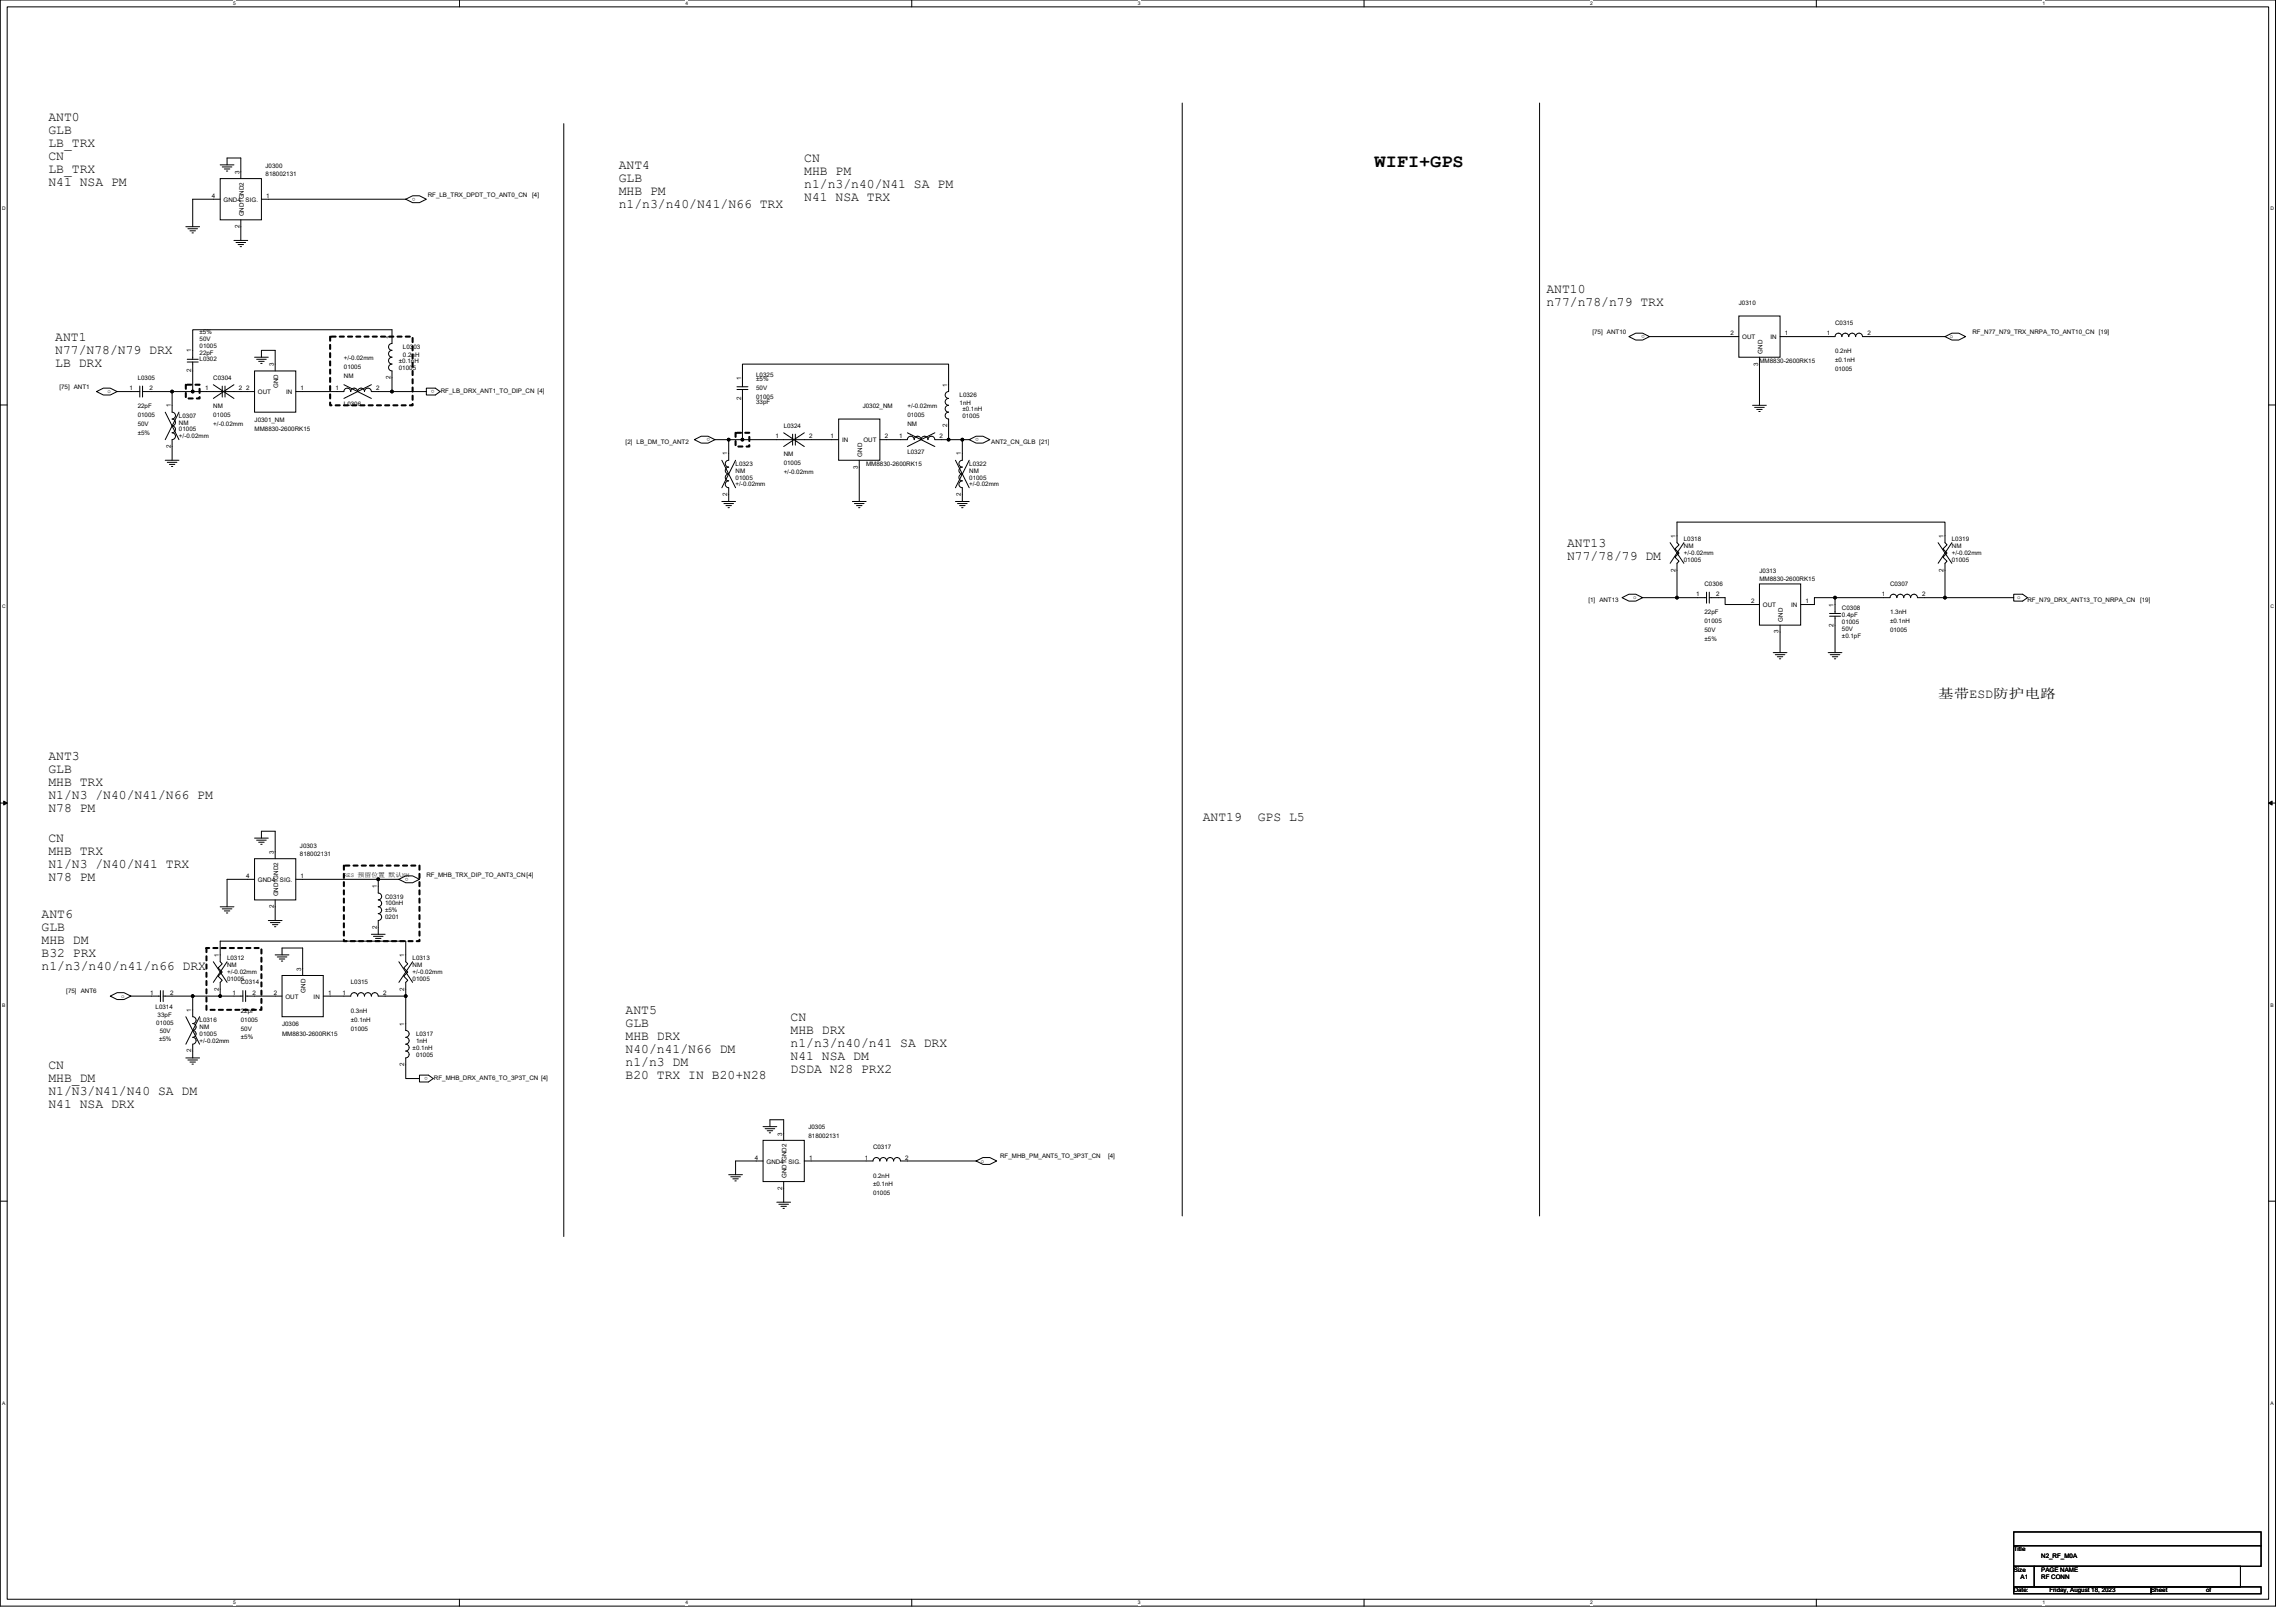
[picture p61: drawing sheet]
<svg xmlns="http://www.w3.org/2000/svg" width="297mm" height="210mm" viewBox="0 0 297 210" stroke-linecap="round" stroke-linejoin="round" font-family="sans-serif">
<defs><g id="words">
<text font-size="2.4" x="177.8" y="21.6">WIFI+GPS</text>
<g font-size="1.7">
<text x="6.3" y="15.6">ANT0</text>
<text x="6.3" y="17.3">GLB</text>
<text x="6.3" y="19">LB_TRX</text>
<text x="6.3" y="20.7">CN</text>
<text x="6.3" y="22.4">LB_TRX</text>
<text x="80" y="21.9">ANT4</text>
<text x="80" y="23.5">GLB</text>
<text x="104.1" y="21">CN</text>
<text x="104.1" y="22.7">MHB PM</text>
<text x="6.3" y="24.1">N41 NSA PM</text>
<text x="80" y="25.2">MHB PM</text>
<text x="80" y="26.9">n1/n3/n40/N41/N66 TRX</text>
<text x="104.1" y="24.3">n1/n3/n40/N41 SA PM</text>
<text x="104.1" y="26">N41 NSA TRX</text>
<text x="200.1" y="37.9">ANT10</text>
<text x="200.1" y="39.5">n77/n78/n79 TRX</text>
<text x="7.2" y="44.1">ANT1</text>
<text x="7.2" y="45.8">N77/N78/N79 DRX</text>
<text x="7.2" y="47.5">LB DRX</text>
<text x="202.7" y="70.7">ANT13</text>
<text x="202.7" y="72.4">N77/78/79 DM</text>
<text x="250.7" y="90.3">基微ESD防防的防</text>
<text x="6.3" y="98.3">ANT3</text>
<text x="6.3" y="100">GLB</text>
<text x="6.3" y="101.7">MHB TRX</text>
<text x="6.3" y="103.4">N1/N3 /N40/N41/N66 PM</text>
<text x="6.3" y="105.1">N78 PM</text>
<text x="155.6" y="106.3">ANT19</text>
<text x="162.7" y="106.3">GPS L5</text>
<text x="6.3" y="109">CN</text>
<text x="6.3" y="110.7">MHB TRX</text>
<text x="6.3" y="112.4">N1/N3 /N40/N41 TRX</text>
<text x="5.4" y="118.8">ANT6</text>
<text x="6.3" y="114">N78 PM</text>
<text x="5.4" y="120.4">GLB</text>
<text x="5.4" y="122.1">MHB DM</text>
<text x="5.4" y="123.8">B32 PRX</text>
<text x="5.4" y="125.5">n1/n3/n40/n41/n66 DRX</text>
<text x="80.9" y="131.2">ANT5</text>
<text x="80.9" y="132.9">GLB</text>
<text x="80.9" y="134.6">MHB DRX</text>
<text x="80.9" y="136.3">N40/n41/N66 DM</text>
<text x="80.9" y="138">n1/n3 DM</text>
<text x="102.3" y="132.1">CN</text>
<text x="102.3" y="133.8">MHB DRX</text>
<text x="102.3" y="135.5">n1/n3/n40/n41 SA DRX</text>
<text x="102.3" y="137.2">N41 NSA DM</text>
<text x="6.3" y="138.3">CN</text>
<text x="6.3" y="140">MHB_DM</text>
<text x="6.3" y="141.7">N1/N3/N41/N40 SA DM</text>
<text x="6.3" y="143.4">N41 NSA DRX</text>
<text x="80.9" y="139.6">B20 TRX IN B20+N28</text>
<text x="102.3" y="138.8">DSDA N28 PRX2</text>
</g>
<g font-size=".8">
<text x="31" y="22.5" transform="rotate(-90 31 22.5)">3</text>
<text x="34.4" y="21.7">J0300</text>
<text x="34.4" y="22.8">818002131</text>
<text x="27.4" y="25.6">4</text>
<text x="28.9" y="26.1">GND4</text>
<text x="31" y="29.5" transform="rotate(-90 31 29.5)">2</text>
<text x="31.5" y="28" transform="rotate(-90 31.5 28)">GND1GND2</text>
<text x="31.8" y="26.1">SIG.</text>
<text x="34.4" y="25.6">1</text>
<text x="53.7" y="25.6" transform="rotate(180 53.7 25.6)">o</text>
<text x="55.3" y="25.4">RF_LB_TRX_DPDT_TO_ANT0_CN</text>
<text x="68.8" y="25.4">[4]</text>
<text x="225" y="39.5">J0310</text>
<text x="24.7" y="45.6" transform="rotate(-90 24.7 45.6)">1</text>
<text x="25.8" y="46.8">L0302</text>
<text x="25.8" y="45.9">22pF</text>
<text x="25.8" y="45">01005</text>
<text x="25.8" y="44.1">50V</text>
<text x="25.8" y="43.2">±5%</text>
<text x="35.4" y="47.4" transform="rotate(-90 35.4 47.4)">3</text>
<text x="44.5" y="47.7">01005</text>
<text x="44.5" y="46.6">+/-0.02mm</text>
<text x="50.5" y="43.8" transform="rotate(-90 50.5 43.8)">1</text>
<text x="51.6" y="46.9">±0.1nH</text>
<text x="51.6" y="47.8">01005</text>
<text x="52.1" y="45.2">L0303</text>
<text x="52.1" y="46.2">0.2nH</text>
<text x="206" y="43.2">[75] ANT10</text>
<text x="212.8" y="43.3" transform="rotate(180 212.8 43.3)">o</text>
<text x="223.9" y="43.4">2</text>
<text x="225.4" y="43.9">OUT</text>
<text x="227.4" y="47.3" transform="rotate(-90 227.4 47.3)">3</text>
<text x="227.6" y="46.9">MM8830-2600RK15</text>
<text x="228" y="45.8" transform="rotate(-90 228 45.8)">GND</text>
<text x="229" y="43.9">IN</text>
<text x="230.9" y="43.4">1</text>
<text x="236.3" y="43.4">1</text>
<text x="237.4" y="42.1">C0315</text>
<text x="237.4" y="45.7">0.2nH</text>
<text x="237.4" y="46.9">±0.1nH</text>
<text x="241.6" y="43.4">2</text>
<text x="252.3" y="43.8">o</text>
<text x="255.2" y="43.2">RF_N77_N79_TRX_NRPA_TO_ANT10_CN [19]</text>
<text x="7.7" y="50.3">[75] ANT1</text>
<text x="13.9" y="50.9">o</text>
<text x="16.8" y="50.5">1</text>
<text x="17.8" y="49.2">L0305</text>
<text x="17.8" y="52.8">22pF</text>
<text x="17.8" y="54">01005</text>
<text x="19.3" y="50.5">2</text>
<text x="22.1" y="52.7" transform="rotate(-90 22.1 52.7)">1</text>
<text x="24.7" y="48.2" transform="rotate(-90 24.7 48.2)">2</text>
<text x="26.5" y="50.5">1</text>
<text x="27.6" y="49.2">C0304</text>
<text x="27.6" y="52.8">NM</text>
<text x="27.6" y="54">01005</text>
<text x="30.9" y="50.5">2</text>
<text x="31.9" y="50.5">2</text>
<text x="33.4" y="51">OUT</text>
<text x="36" y="50.2" transform="rotate(-90 36 50.2)">GND</text>
<text x="37" y="51">IN</text>
<text x="38.9" y="50.5">1</text>
<text x="43.4" y="50.5">1</text>
<text x="44.5" y="52.5">L0306</text>
<text x="44.5" y="48.9">NM</text>
<text x="48.7" y="50.5">2</text>
<text x="50.5" y="49.1" transform="rotate(-90 50.5 49.1)">2</text>
<text x="56.2" y="50.5" transform="rotate(180 56.2 50.5)">o</text>
<text x="57" y="50.9">RF_LB_DRX_ANT1_TO_DIP_CN [4]</text>
<text x="95.9" y="51.7" transform="rotate(-90 95.9 51.7)">2</text>
<text x="95.9" y="49.2" transform="rotate(-90 95.9 49.2)">1</text>
<text x="97.8" y="48.7">L0325</text>
<text x="97.8" y="52.3">33pF</text>
<text x="97.8" y="51.7">01005</text>
<text x="97.8" y="50.5">50V</text>
<text x="97.8" y="49.3">±5%</text>
<text x="111.6" y="52.8">J0302_NM</text>
<text x="117.4" y="54">01005</text>
<text x="117.4" y="52.8">+/-0.02mm</text>
<text x="122.5" y="50.1" transform="rotate(-90 122.5 50.1)">1</text>
<text x="124.1" y="51.4">L0326</text>
<text x="124.1" y="52.5">1nH</text>
<text x="124.5" y="53.2">±0.1nH</text>
<text x="237.4" y="48">01005</text>
<text x="17.8" y="55.1">50V</text>
<text x="17.8" y="56.3">±5%</text>
<text x="22.1" y="58" transform="rotate(-90 22.1 58)">2</text>
<text x="23.2" y="54.1">L0307</text>
<text x="23.2" y="54.9">NM</text>
<text x="23.2" y="55.8">01005</text>
<text x="23.2" y="56.7">+/-0.02mm</text>
<text x="27.6" y="55.1">+/-0.02mm</text>
<text x="32.9" y="54.6">J0301_NM</text>
<text x="32.9" y="55.8">MM8830-2600RK15</text>
<text x="80.9" y="57.4">[2] LB_DM_TO_ANT2</text>
<text x="91.9" y="56.7" transform="rotate(180 91.9 56.7)">o</text>
<text x="94.1" y="58.9" transform="rotate(-90 94.1 58.9)">1</text>
<text x="100.3" y="56.7">1</text>
<text x="101.4" y="55.4">L0324</text>
<text x="101.4" y="59">NM</text>
<text x="104.7" y="56.7">2</text>
<text x="107.4" y="56.7">1</text>
<text x="108.9" y="57.3">IN</text>
<text x="111.5" y="59.1" transform="rotate(-90 111.5 59.1)">GND</text>
<text x="111.7" y="57.3">OUT</text>
<text x="114.5" y="56.7">2</text>
<text x="116.3" y="56.7">1</text>
<text x="117.4" y="58.8">L0327</text>
<text x="117.4" y="55.1">NM</text>
<text x="121.6" y="56.7">2</text>
<text x="122.5" y="55.3" transform="rotate(-90 122.5 55.3)">2</text>
<text x="124.3" y="58.9" transform="rotate(-90 124.3 58.9)">1</text>
<text x="124.5" y="54.1">01005</text>
<text x="126.6" y="56.7" transform="rotate(180 126.6 56.7)">o</text>
<text x="128.2" y="57.4">ANT2_CN_GLB [21]</text>
<text x="94.1" y="64.2" transform="rotate(-90 94.1 64.2)">2</text>
<text x="95.2" y="60.3">L0323</text>
<text x="95.2" y="61.2">NM</text>
<text x="95.2" y="62.1">01005</text>
<text x="95.2" y="62.9">+/-0.02mm</text>
<text x="101.4" y="60.2">01005</text>
<text x="101.4" y="61.3">+/-0.02mm</text>
<text x="111" y="60.6" transform="rotate(-90 111 60.6)">3</text>
<text x="112.1" y="60.3">MM8830-2600RK15</text>
<text x="124.3" y="64.2" transform="rotate(-90 124.3 64.2)">2</text>
<text x="125.4" y="60.3">L0322</text>
<text x="125.4" y="61.2">NM</text>
<text x="125.4" y="62.1">01005</text>
<text x="125.4" y="62.9">+/-0.02mm</text>
<text x="216.8" y="69.6" transform="rotate(-90 216.8 69.6)">1</text>
<text x="217.8" y="70.1">L0318</text>
<text x="217.8" y="70.9">NM</text>
<text x="217.8" y="71.8">+/-0.02mm</text>
<text x="251.4" y="69.6" transform="rotate(-90 251.4 69.6)">1</text>
<text x="252.5" y="70.1">L0319</text>
<text x="252.5" y="70.9">NM</text>
<text x="252.5" y="71.8">+/-0.02mm</text>
<text x="205.5" y="77.9">[1] ANT13</text>
<text x="211.3" y="77.5">o</text>
<text x="216.8" y="74" transform="rotate(-90 216.8 74)">2</text>
<text x="217.8" y="72.7">01005</text>
<text x="219.4" y="77.2">1</text>
<text x="220.5" y="75.8">C0306</text>
<text x="222" y="77.2">2</text>
<text x="227.6" y="74.1">J0313</text>
<text x="227.6" y="75.2">MM8830-2600RK15</text>
<text x="243.4" y="77.2">1</text>
<text x="244.5" y="75.8">C0307</text>
<text x="248.7" y="77.2">2</text>
<text x="251.4" y="74" transform="rotate(-90 251.4 74)">2</text>
<text x="252.5" y="72.7">01005</text>
<text x="261" y="77.5">o</text>
<text x="262.3" y="77.9">RF_N79_DRX_ANT13_TO_NRPA_CN</text>
<text x="276.9" y="77.9">[19]</text>
<text x="220.5" y="79.5">22pF</text>
<text x="220.5" y="80.6">01005</text>
<text x="220.5" y="81.8">50V</text>
<text x="220.5" y="83">±5%</text>
<text x="226.6" y="78">2</text>
<text x="228.1" y="78.6">OUT</text>
<text x="230.1" y="82" transform="rotate(-90 230.1 82)">3</text>
<text x="230.7" y="80.5" transform="rotate(-90 230.7 80.5)">GND</text>
<text x="231.7" y="78.6">IN</text>
<text x="233.6" y="78">1</text>
<text x="237.2" y="81.1" transform="rotate(-90 237.2 81.1)">2</text>
<text x="237.2" y="78.5" transform="rotate(-90 237.2 78.5)">1</text>
<text x="238.3" y="79">C0308</text>
<text x="238.3" y="79.8">0.4pF</text>
<text x="238.3" y="80.7">01005</text>
<text x="238.3" y="81.6">50V</text>
<text x="238.3" y="82.5">±0.1pF</text>
<text x="244.5" y="79.5">1.3nH</text>
<text x="244.5" y="80.6">±0.1nH</text>
<text x="244.5" y="81.8">01005</text>
<text x="31.9" y="113.6">4</text>
<text x="35.4" y="110.5" transform="rotate(-90 35.4 110.5)">3</text>
<text x="38.8" y="109.7">J0303</text>
<text x="38.8" y="110.8">818002131</text>
<text x="38.9" y="113.6">1</text>
<text x="44.5" y="113.5">RES 预预预放 默默NM</text>
<text x="52.8" y="113.6" transform="rotate(180 52.8 113.6)">o</text>
<text x="55.2" y="113.4">RF_MHB_TRX_DIP_TO_ANT3_CN[4]</text>
<text x="33.4" y="114.2">GND4</text>
<text x="35.4" y="117.5" transform="rotate(-90 35.4 117.5)">2</text>
<text x="36" y="116" transform="rotate(-90 36 116)">GND1GND2</text>
<text x="36.2" y="114.2">SIG.</text>
<text x="48.8" y="114.9" transform="rotate(-90 48.8 114.9)">1</text>
<text x="49.8" y="116.3">C0319</text>
<text x="49.8" y="117.2">100nH</text>
<text x="49.8" y="118.1">±5%</text>
<text x="49.8" y="119">0201</text>
<text x="28.3" y="123.8" transform="rotate(-90 28.3 123.8)">1</text>
<text x="29.4" y="124.3">L0312</text>
<text x="29.4" y="125.2">NM</text>
<text x="39" y="125.6" transform="rotate(-90 39 125.6)">3</text>
<text x="48.8" y="120.2" transform="rotate(-90 48.8 120.2)">2</text>
<text x="52.3" y="123.8" transform="rotate(-90 52.3 123.8)">1</text>
<text x="53.4" y="124.3">L0313</text>
<text x="53.4" y="125.2">NM</text>
<text x="8.6" y="128.6">[75] ANT6</text>
<text x="15.7" y="129.1">o</text>
<text x="19.4" y="128.7">1</text>
<text x="20.1" y="130.5">L0314</text>
<text x="20.4" y="131.6">33pF</text>
<text x="22" y="128.7">2</text>
<text x="24.7" y="131" transform="rotate(-90 24.7 131)">1</text>
<text x="28.3" y="128.2" transform="rotate(-90 28.3 128.2)">2</text>
<text x="29.4" y="127">01005</text>
<text x="29.4" y="126.1">+/-0.02mm</text>
<text x="30.1" y="128.7">1</text>
<text x="31.2" y="127.4">C0314</text>
<text x="31.2" y="131">22pF</text>
<text x="32.7" y="128.7">2</text>
<text x="35.4" y="128.7">2</text>
<text x="36.9" y="129.3">OUT</text>
<text x="39.5" y="128.5" transform="rotate(-90 39.5 128.5)">GND</text>
<text x="40.6" y="129.3">IN</text>
<text x="42.4" y="128.7">1</text>
<text x="44.3" y="128.7">1</text>
<text x="45.4" y="127.4">L0315</text>
<text x="45.4" y="131">0.3nH</text>
<text x="49.6" y="128.7">2</text>
<text x="52.3" y="128.2" transform="rotate(-90 52.3 128.2)">2</text>
<text x="53.4" y="127">01005</text>
<text x="53.4" y="126.1">+/-0.02mm</text>
<text x="20.2" y="132.6">01005</text>
<text x="20.6" y="134.8">±5%</text>
<text x="20.7" y="133.7">50V</text>
<text x="24.7" y="136.2" transform="rotate(-90 24.7 136.2)">2</text>
<text x="25.8" y="132.3">L0316</text>
<text x="25.8" y="133.2">NM</text>
<text x="25.8" y="134.1">01005</text>
<text x="25.8" y="135">+/-0.02mm</text>
<text x="31.2" y="132.2">01005</text>
<text x="31.2" y="133.4">50V</text>
<text x="31.2" y="134.5">±5%</text>
<text x="36.5" y="132.8">J0306</text>
<text x="36.5" y="134.1">MM8830-2600RK15</text>
<text x="45.4" y="132.2">±0.1nH</text>
<text x="45.4" y="133.4">01005</text>
<text x="52.3" y="138" transform="rotate(-90 52.3 138)">2</text>
<text x="52.3" y="132.7" transform="rotate(-90 52.3 132.7)">1</text>
<text x="53.4" y="135.8">±0.1nH</text>
<text x="53.8" y="134.1">L0317</text>
<text x="53.8" y="135">1nH</text>
<text x="53.8" y="136.7">01005</text>
<text x="55.3" y="139.4" transform="rotate(180 55.3 139.4)">o</text>
<text x="56.1" y="139.8">RF_MHB_DRX_ANT6_TO_3P3T_CN [4]</text>
<text x="101.2" y="147" transform="rotate(-90 101.2 147)">3</text>
<text x="104.6" y="146.2">J0305</text>
<text x="104.6" y="147.2">818002131</text>
<text x="112.9" y="148.7">C0317</text>
<text x="129.4" y="149.9">RF_MHB_PM_ANT5_TO_3P3T_CN</text>
<text x="143.3" y="149.9">[4]</text>
<text x="97.7" y="150.1">4</text>
<text x="99.2" y="150.6">GND4</text>
<text x="101.2" y="154" transform="rotate(-90 101.2 154)">2</text>
<text x="101.8" y="152.5" transform="rotate(-90 101.8 152.5)">GND1GND2</text>
<text x="102" y="150.6">SIG.</text>
<text x="104.7" y="150.1">1</text>
<text x="111.9" y="150.1">1</text>
<text x="112.9" y="152.4">0.2nH</text>
<text x="112.9" y="153.5">±0.1nH</text>
<text x="112.9" y="154.7">01005</text>
<text x="117.1" y="150.1">2</text>
<text x="126.9" y="150.4">o</text>
<text x="260.5" y="200.7">Title</text>
<text x="260.5" y="203.4">Size</text>
<text x="264.1" y="203.4">PAGE NAME</text>
<text x="264.1" y="201.6">N2_RF_M0A</text>
<text x="260.5" y="206.1">Date:</text>
<text x="261.4" y="204.3">A1</text>
<text x="264.1" y="204.3">RF CONN</text>
<text x="265.1" y="206.1">Friday, August 18, 2023</text>
<text x="278.3" y="206.1">Sheet</text>
<text x="285.4" y="206.1">of</text>
</g>
<g font-size=".6">
<text x="30.2" y=".7">5</text>
<text x="88.7" y=".7">4</text>
<text x="147.2" y=".7">3</text>
<text x="205.7" y=".7">2</text>
<text x="264.2" y=".7">1</text>
<text x=".3" y="27.2">D</text>
<text x="293.7" y="27.2">D</text>
<text x=".3" y="78.7">C</text>
<text x="293.7" y="78.7">C</text>
<text x=".3" y="130.3">B</text>
<text x="293.7" y="130.3">B</text>
<text x=".3" y="181.8">A</text>
<text x="293.7" y="181.8">A</text>
<text x="30.2" y="207.6">5</text>
<text x="88.7" y="207.6">4</text>
<text x="147.2" y="207.6">3</text>
<text x="205.7" y="207.6">2</text>
<text x="264.2" y="207.6">1</text>
</g>
</g></defs>
<path d="M0 0h294.4v207.8h-294.4zM.9 .9h292.6v206.1h-292.6z" fill="none" stroke="#000" stroke-width=".13"/>
<g fill="#fff">
<path d="M30.2 .1h.3v.7h-.3z"/>
<path d="M30.2 207h.3v.8h-.3z"/>
</g>
<path d="M59.4 0v.9M59.4 207v.8" fill="none" stroke="#000" stroke-width=".13"/>
<g fill="#fff">
<path d="M88.7 .1h.3v.7h-.3z"/>
<path d="M88.7 207h.3v.8h-.3z"/>
</g>
<path d="M118 0v.9M118 207v.8" fill="none" stroke="#000" stroke-width=".13"/>
<g fill="#fff">
<path d="M147.2 .1h.4v.7h-.4z"/>
<path d="M147.2 207h.4v.8h-.4z"/>
</g>
<path d="M176.5 0v.9M176.5 207v.8" fill="none" stroke="#000" stroke-width=".13"/>
<g fill="#fff">
<path d="M205.7 .1h.4v.7h-.4z"/>
<path d="M205.7 207h.4v.8h-.4z"/>
</g>
<path d="M235 0v.9M235 207v.8" fill="none" stroke="#000" stroke-width=".13"/>
<g fill="#fff">
<path d="M264.2 .1h.4v.7h-.4z"/>
<path d="M264.2 207h.4v.8h-.4z"/>
<path d="M.3 26.6h.4v.8h-.4z"/>
<path d="M293.7 26.6h.5v.8h-.5z"/>
<path d="M.3 78.2h.4v.7h-.4z"/>
<path d="M293.7 78.2h.5v.7h-.5z"/>
</g>
<path d="M0 52.4h.9M293.5 52.4h.9" fill="none" stroke="#000" stroke-width=".13"/>
<g fill="#fff">
<path d="M.3 129.7h.4v.7h-.4z"/>
<path d="M293.7 129.7h.4v.7h-.4z"/>
</g>
<path d="M0 103.9h.9M.5 103.7l.4 .2-.4 .3zM293.5 103.9l.4-.2v.5zM293.5 103.9h.9" fill="none" stroke="#000" stroke-width=".13"/>
<path d="M.5 103.7l.4 .2-.4 .3zM293.5 103.9l.4-.2v.5z" fill="#000"/>
<g fill="#fff">
<path d="M.2 181.2h.5v.7h-.5z"/>
<path d="M293.7 181.2h.4v.7h-.4z"/>
</g>
<g fill="none" stroke="#000" stroke-width=".13">
<path d="M72.9 16v144M152.9 13.3v144.1M199.2 13.3v144.1M24 29.3h1.8M24.3 29.6h1.3M24.6 29.9h.7M24.8 30.1h.2M28.5 23.1h5.3v5.3h-5.3zM28.5 21.3h1.8M28.5 25.8h-3.6v3.5M28.8 21.6h1.2M29 21.9h.7"/>
<path d="M29.3 22.1h.2M29.4 21.3v-.9h1.8v2.7M30.3 31.1h1.7M30.5 31.4h1.3M30.8 31.6h.7M31.1 31.9h.1M31.2 28.4v2.7M33.8 25.8h18.7M52.5 25.8l.9-.5h.9l.9 .5-.9 .4h-.9zM12.5 50.7l.9-.5h.9l.9 .5-.9 .4h-.9zM15.2 50.7h2.9M18.1 50v1.4"/>
<path d="M18.4 50v1.4M18.4 50.7h3.9M21.4 53.3l1.8 3.6M21.4 59.6h1.8M21.6 59.8h1.3M22.3 50.7h2.6M22.3 56a.44 .44 0 0 1 .4 .4 .44 .44 0 0 1-.4 .5v2.7M22.3 50.7v2.6a.44 .44 0 0 1 .4 .5 .44 .44 0 0 1-.4 .4 .44 .44 0 0 1 .4 .5 .44 .44 0 0 1-.4 .4 .44 .44 0 0 1 .4 .5 .44 .44 0 0 1-.4 .4M23.2 53.3l-1.8 3.6M24.2 46.5h1.4M24.2 46.9h1.4M24.9 46.5v-3.8h25.8v1.8a.44 .44 0 0 0-.4 .4 .44 .44 0 0 0 .4 .4 .44 .44 0 0 0-.4 .5 .44 .44 0 0 0 .4 .4 .44 .44 0 0 0-.4 .5 .44 .44 0 0 0 .4 .4 .44 .44 0 0 0-.4 .5 .44 .44 0 0 0 .4 .4v2.7"/>
<path d="M24.9 46.9v3.8M24.9 50.7h3.9M27.6 49.8l2.7 1.8M28.8 50v1.4M29.1 50.7h3.8M29.1 50v1.4M30.3 49.8l-2.7 1.8M32.9 46.2h1.8M32.9 48h5.4v5.3h-5.4zM33.2 46.5h1.2M33.5 46.8h.7M33.7 47h.2"/>
<path d="M33.8 46.2v-.9h1.8v2.7M38.3 50.7h6.2a.44 .44 0 0 1 .4-.5 .44 .44 0 0 1 .5 .5 .44 .44 0 0 1 .4-.5 .44 .44 0 0 1 .5 .5M44.5 49.8l3.5 1.8M46.3 50.7a.44 .44 0 0 1 .4-.5 .44 .44 0 0 1 .4 .5 .44 .44 0 0 1 .5-.5 .44 .44 0 0 1 .4 .5M48 49.8l-3.5 1.8M48 50.7h2.7M50.7 50.7h4.5M55.2 50.2h1.1l.6 .5-.6 .4h-1.1zM89.8 56.9l.9-.4h.9l.9 .4-.9 .4h-.9zM92.5 56.9h1.8M93.4 59.6l1.8 3.5M95.2 59.6l-1.8 3.5"/>
<path d="M95.3 50.1h1.5M95.3 50.4h1.5M96.1 56.9h-1.8v2.7a.44 .44 0 0 0-.5 .4 .44 .44 0 0 0 .5 .4 .44 .44 0 0 0-.5 .5 .44 .44 0 0 0 .5 .4M96.1 56.9h6.4M96.1 50.1v-3h26.6v3.6a.44 .44 0 0 0-.4 .4 .44 .44 0 0 0 .4 .5 .44 .44 0 0 0-.4 .4 .44 .44 0 0 0 .4 .4 .44 .44 0 0 0-.4 .5 .44 .44 0 0 0 .4 .4 .44 .44 0 0 0-.4 .5 .44 .44 0 0 0 .4 .4M96.1 50.4v6.5M101.4 56l2.7 1.8M102.5 56.2v1.4M102.9 56.2v1.4M102.9 56.9h5.6M104.1 56l-2.7 1.8M108.5 54.2h5.3v5.4h-5.3z"/>
<path d="M111.2 59.6v5.3M113.8 56.9h3.6a.44 .44 0 0 1 .4-.4 .44 .44 0 0 1 .5 .4 .44 .44 0 0 1 .4-.4 .44 .44 0 0 1 .5 .4 .44 .44 0 0 1 .4-.4 .44 .44 0 0 1 .4 .4 .44 .44 0 0 1 .5-.4 .44 .44 0 0 1 .4 .4h1.8M117.4 56l3.5 1.8M120.9 56l-3.5 1.8M122.7 54.2v2.7M122.7 56.9h1.8M123.6 59.6l1.8 3.5M124.5 56.9v2.7a.44 .44 0 0 0-.4 .4 .44 .44 0 0 0 .4 .4 .44 .44 0 0 0-.4 .5 .44 .44 0 0 0 .4 .4M124.5 56.9h.9M125.4 56.9l.9-.4h.9l.9 .4-.9 .4h-.9zM125.4 59.6l-1.8 3.5M210.7 43.6l.9-.5h.9l.9 .5-.9 .4h-.9z"/>
<path d="M213.4 43.6h11.6M225 40.9h5.3v5.3h-5.3zM226.7 52.5h1.8M227 52.7h1.2M227.3 53h.7M227.5 53.3h.2M227.6 46.2v6.3M230.3 43.6h7.1a.44 .44 0 0 1 .4-.5 .44 .44 0 0 1 .5 .5M238.3 43.6a.44 .44 0 0 1 .4-.5 .44 .44 0 0 1 .5 .5 .44 .44 0 0 1 .4-.5 .44 .44 0 0 1 .5 .5M240.1 43.6a.44 .44 0 0 1 .4-.5 .44 .44 0 0 1 .5 .5h10.6M251.6 43.6l.9-.5h.9l.9 .5-.9 .4h-.9zM21.9 60.1h.7"/>
<path d="M22.2 60.4h.2M93.4 64.9h1.8M93.7 65.2h1.2M93.9 65.4h.7M94.2 65.7h.2M94.3 61.3a.44 .44 0 0 0-.5 .5 .44 .44 0 0 0 .5 .4 .44 .44 0 0 0-.5 .5 .44 .44 0 0 0 .5 .4M94.3 63.1v1.8M110.3 64.9h1.8M110.5 65.2h1.3M110.8 65.4h.7M111.1 65.7h.2M123.6 64.9h1.8"/>
<path d="M123.9 65.2h1.2M124.1 65.4h.8M124.4 65.7h.2M124.5 61.3a.44 .44 0 0 0-.4 .5 .44 .44 0 0 0 .4 .4 .44 .44 0 0 0-.4 .5 .44 .44 0 0 0 .4 .4M124.5 63.1v1.8M209.8 77.3l.9-.4h.9l.9 .4-.9 .5h-.9zM212.5 77.3h4.5M216.1 70.2l1.7 2.7M217 77.3v-4.4l.2-.3-.5-.5 .5-.5-.5-.6 .5-.5-.2-.3v-2.6h34.6v2.6l.3 .3-.5 .5 .5 .6-.5 .5 .5 .5-.3 .3v4.4M217 77.3h3.8M217.8 70.2l-1.7 2.7M220.8 76.6v1.5"/>
<path d="M221.1 77.3h2.1v.9h4.4M221.1 76.6v1.5M227.6 75.6h5.4v5.3h-5.4zM236.7 79.4h1.4M236.7 79.7h1.4M237.4 77.3h7.1a.44 .44 0 0 1 .5-.4 .44 .44 0 0 1 .4 .4M237.4 77.3h-2.7v.9h-1.7M237.4 77.3v2.1M237.4 79.7v4.8M247.2 77.3a.44 .44 0 0 0-.5-.4 .44 .44 0 0 0-.4 .4 .44 .44 0 0 0-.5-.4 .44 .44 0 0 0-.4 .4M250.7 70.2l1.8 2.7M251.6 77.3h-3.5a.44 .44 0 0 0-.5-.4 .44 .44 0 0 0-.4 .4"/>
<path d="M251.6 77.3h8.9M252.5 70.2l-1.8 2.7M260.5 76.9h1.2l.6 .4-.6 .5h-1.2zM229.4 84.5h1.8M229.7 84.7h1.2M229.9 85h.7M230.2 85.3h.2M230.3 80.9v3.6M236.5 84.5h1.8M236.8 84.7h1.2M237 85h.8M237.3 85.3h.2"/>
<path d="M28.5 117.3h1.8M28.8 117.6h1.2M29 117.9h.7M29.3 118.1h.2M32.9 108.5h1.8M32.9 113.8h-3.5v3.5M32.9 111.1h5.4v5.4h-5.4zM33.2 108.7h1.2M33.5 109h.7M33.7 109.3h.2M33.8 108.5v-.9h1.8v3.5M34.7 119.1h1.8"/>
<path d="M35 119.4h1.2M35.2 119.7h.8M35.5 119.9h.2M35.6 116.5v2.6M38.3 113.8h10.6M51.6 113.8l.9-.5h.9l.9 .5-.9 .4h-.9zM51.6 113.8h-2.7v1.8a.44 .44 0 0 1 .5 .4 .44 .44 0 0 1-.5 .5 .44 .44 0 0 1 .5 .4 .44 .44 0 0 1-.5 .4 .44 .44 0 0 1 .5 .5 .44 .44 0 0 1-.5 .4 .44 .44 0 0 1 .5 .5 .44 .44 0 0 1-.5 .4v1.8M14.3 128.9l.9-.4h.8l.9 .4-.9 .5h-.8zM16.9 128.9h3.9M20.8 128.2v1.4M21.1 128.2v1.4M21.1 128.9h3.8"/>
<path d="M24 131.6l1.8 3.5M24 136.9h1.8M24.3 137.2h1.3M24.6 137.4h.7M24.8 137.7h.2M24.9 132.5a.44 .44 0 0 1 .5 .4 .44 .44 0 0 1-.5 .4 .44 .44 0 0 1 .5 .5 .44 .44 0 0 1-.5 .4M24.9 134.2a.44 .44 0 0 1 .5 .5 .44 .44 0 0 1-.5 .4v1.8M24.9 128.9v2.7a.44 .44 0 0 1 .5 .4 .44 .44 0 0 1-.5 .5M24.9 128.9h3.6M25.8 131.6l-1.8 3.5M27.6 124.5l1.8 2.6M28.5 128.9v-1.8l.3-.2-.6-.6 .6-.5-.6-.5 .6-.6-.3-.2v-2.7h24v2.7l.3 .2-.6 .6 .6 .5-.6 .5 .6 .6-.3 .2v1.8"/>
<path d="M28.5 128.9h2.9M29.4 124.5l-1.8 2.6M31.4 128.2v1.4M31.8 128.9h4.7M31.8 128.2v1.4M35.6 123.6h1.8M35.9 123.8h1.2M36.1 124.1h.7M36.4 124.4h.2M36.5 126.2h5.3v5.4h-5.3zM36.5 123.6v-.9h2.7v3.5M41.8 128.9h3.6a.44 .44 0 0 1 .4-.4 .44 .44 0 0 1 .5 .4"/>
<path d="M46.3 128.9a.44 .44 0 0 1 .4-.4 .44 .44 0 0 1 .4 .4 .44 .44 0 0 1 .5-.4 .44 .44 0 0 1 .4 .4 .44 .44 0 0 1 .5-.4 .44 .44 0 0 1 .4 .4h3.6M48 120.9h1.8M48.3 121.2h1.3M48.6 121.4h.7M48.8 121.7h.2M51.6 124.5l1.8 2.6M52.5 134.2a.44 .44 0 0 1 .4 .5 .44 .44 0 0 1-.4 .4 .44 .44 0 0 1 .4 .5 .44 .44 0 0 1-.4 .4 .44 .44 0 0 1 .4 .5 .44 .44 0 0 1-.4 .4v2.7h1.8M52.5 128.9v4.5a.44 .44 0 0 1 .4 .4 .44 .44 0 0 1-.4 .4M53.4 124.5l-1.8 2.6M54.3 139.1h1.1l.6 .5-.6 .4h-1.1zM0 155.4h.9M94.3 152h1.8"/>
<path d="M94.5 152.3h1.3M94.8 152.6h.7M95.1 152.8h.2M98.7 147.6h5.4v5.3h-5.4zM98.7 145.8h1.8M98.7 150.2h-3.5v1.8M99 146.1h1.2M99.3 146.3h.7M99.5 146.6h.2M99.6 145.8v-.9h1.8v2.7M100.5 155.6h1.8M100.8 155.8h1.2"/>
<path d="M101 156.1h.7M101.3 156.4h.2M101.4 152.9v2.7M104.1 150.2h8.8a.44 .44 0 0 1 .5-.4 .44 .44 0 0 1 .4 .4M113.8 150.2a.44 .44 0 0 1 .5-.4 .44 .44 0 0 1 .4 .4 .44 .44 0 0 1 .5-.4 .44 .44 0 0 1 .4 .4 .44 .44 0 0 1 .4-.4 .44 .44 0 0 1 .5 .4h9.8M126.3 150.2l.9-.4h.9l.8 .4-.8 .5h-.9zM293.5 155.4h.9M260.5 198.2h32v1.8h-32zM260.5 200h32v2.7h-32zM260.5 202.7h2.7v2.7h-2.7zM260.5 205.4h17.8v.8h-17.8zM263.2 202.7h26.7v2.7h-26.7z"/>
<path d="M278.3 205.4h14.2v.8h-14.2z"/>
<circle cx="22.3" cy="50.7" r=".17"/>
<circle cx="24.9" cy="50.7" r=".17"/>
<circle cx="50.7" cy="50.7" r=".17"/>
<circle cx="94.3" cy="56.9" r=".17"/>
<circle cx="96" cy="56.9" r=".17"/>
<circle cx="122.7" cy="56.9" r=".17"/>
<circle cx="124.5" cy="56.9" r=".17"/>
<circle cx="217" cy="77.3" r=".17"/>
<circle cx="237.4" cy="77.3" r=".17"/>
<circle cx="251.6" cy="77.3" r=".17"/>
<circle cx="48.9" cy="113.8" r=".17"/>
<circle cx="24.9" cy="128.9" r=".17"/>
<circle cx="28.5" cy="128.9" r=".17"/>
<circle cx="52.5" cy="128.9" r=".17"/>
</g>
<path d="M24 49.8h1.8v1.8h-1.8zM42.7 43.6h10.7v8.9h-10.7zM95.2 56h1.7v1.8h-1.7zM44.5 112h9.8v9.8h-9.8zM26.7 122.7h7.1v8h-7.1z" fill="none" stroke="#000" stroke-width=".27" stroke-dasharray=".5 .5"/>
<g fill="#000">
<circle cx="22.3" cy="50.7" r=".17"/>
<circle cx="24.9" cy="50.7" r=".17"/>
<circle cx="50.7" cy="50.7" r=".17"/>
<circle cx="94.3" cy="56.9" r=".17"/>
<circle cx="96" cy="56.9" r=".17"/>
<circle cx="122.7" cy="56.9" r=".17"/>
<circle cx="124.5" cy="56.9" r=".17"/>
<circle cx="217" cy="77.3" r=".17"/>
<circle cx="237.4" cy="77.3" r=".17"/>
<circle cx="251.6" cy="77.3" r=".17"/>
<circle cx="48.9" cy="113.8" r=".17"/>
<circle cx="24.9" cy="128.9" r=".17"/>
<circle cx="28.5" cy="128.9" r=".17"/>
<circle cx="52.5" cy="128.9" r=".17"/>
</g>
<use href="#words"/>
</svg>
